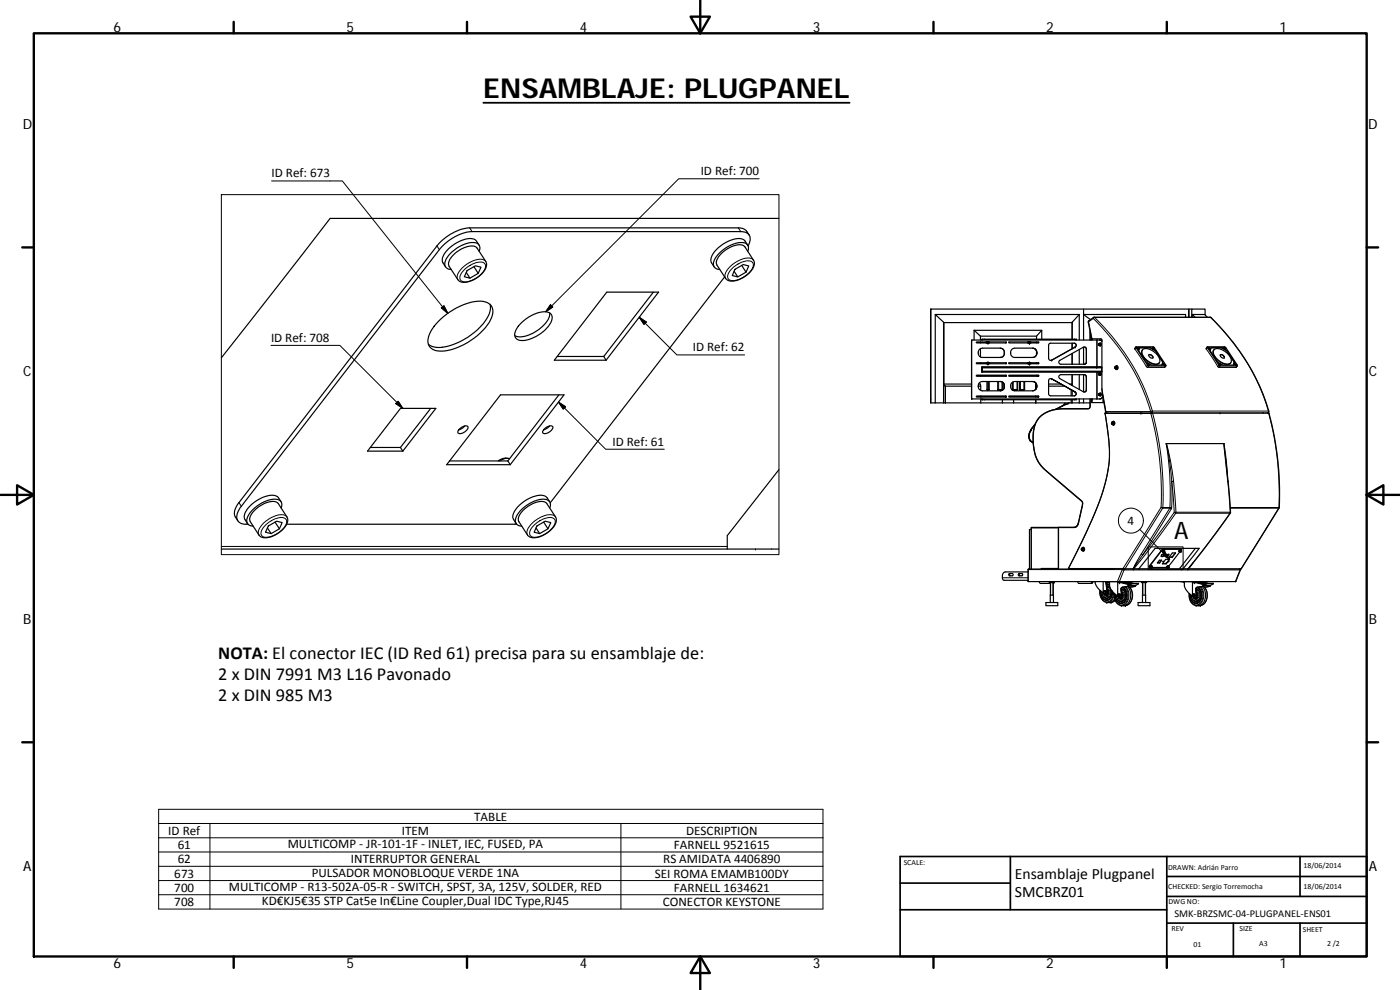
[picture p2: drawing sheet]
<svg xmlns="http://www.w3.org/2000/svg" width="420mm" height="297mm" viewBox="0 0 420 297" stroke-linecap="round" stroke-linejoin="round" font-family="sans-serif">
<defs><g id="words">
<text font-size="8.2" x="145" y="29.5">ENSAMBLAJE: PLUGPANEL</text>
<text font-size="7.2" x="352.4" y="161.7">A</text>
<g font-size="5.5">
<text x="65.5" y="197.7">NOTA: El conector IEC (ID Red 61) precisa para su ensamblaje de:</text>
<text x="65.5" y="204">2 x DIN 7991 M3 L16 Pavonado</text>
<text x="65.5" y="210.3">2 x DIN 985 M3</text>
</g>
<g font-size="4.7">
<text x="304.6" y="263.9">Ensamblaje Plugpanel</text>
<text x="304.6" y="269.3">SMCBRZ01</text>
</g>
<g font-size="4.2">
<text x="34" y="9.6">6</text>
<text x="104" y="9.6">5</text>
<text x="174" y="9.6">4</text>
<text x="244" y="9.6">3</text>
<text x="314" y="9.6">2</text>
<text x="384" y="9.6">1</text>
<text x="6.8" y="38.7">D</text>
<text x="410.6" y="38.7">D</text>
<text x="7" y="112.9">C</text>
<text x="410.8" y="112.9">C</text>
<text x="7" y="187.1">B</text>
<text x="410.8" y="187.1">B</text>
<text x="7" y="261.3">A</text>
<text x="410.8" y="261.3">A</text>
<text x="34" y="290.4">6</text>
<text x="104" y="290.4">5</text>
<text x="174" y="290.4">4</text>
<text x="244" y="290.4">3</text>
<text x="314" y="290.4">2</text>
<text x="384" y="290.4">1</text>
</g>
<g font-size="3.9">
<text x="81.5" y="53.2">ID Ref: 673</text>
<text x="210.3" y="52.6">ID Ref: 700</text>
<text x="81.3" y="102.6">ID Ref: 708</text>
<text x="208" y="105.4">ID Ref: 62</text>
<text x="183.8" y="133.8">ID Ref: 61</text>
<text x="338.4" y="157.4">4</text>
<text x="50.5" y="250.5">ID Ref</text>
<text x="120.6" y="250.5">ITEM</text>
<text x="142.3" y="246.2">TABLE</text>
<text x="205.9" y="250.5">DESCRIPTION</text>
<text x="53.3" y="254.7">61</text>
<text x="86.4" y="254.5">MULTICOMP ‐ JR‐101‐1F ‐ INLET, IEC, FUSED, PA</text>
<text x="202.2" y="254.7">FARNELL 9521615</text>
<text x="52.3" y="263.3">673</text>
<text x="53.3" y="259">62</text>
<text x="93.6" y="263.1">PULSADOR MONOBLOQUE VERDE 1NA</text>
<text x="105.3" y="259">INTERRUPTOR GENERAL</text>
<text x="196.5" y="263.3">SEI ROMA EMAMB100DY</text>
<text x="199" y="259">RS AMIDATA 4406890</text>
<text x="52.3" y="267.6">700</text>
<text x="68.7" y="267.3">MULTICOMP ‐ R13‐502A‐05‐R ‐ SWITCH, SPST, 3A, 125V, SOLDER, RED</text>
<text x="202.2" y="267.6">FARNELL 1634621</text>
<text x="52.3" y="271.8">708</text>
<text x="78.6" y="271.6">KD€KJ5€35 STP Cat5e In€Line Coupler,Dual IDC Type,RJ45</text>
<text x="198.9" y="271.8">CONECTOR KEYSTONE</text>
</g>
<text font-size="3.1" x="352.5" y="275.2">SMK‐BRZSMC‐04‐PLUGPANEL‐ENS01</text>
<g font-size="2.4">
<text x="271.2" y="259.7">SCALE:</text>
<text x="350.6" y="260.9">DRAWN: Adrián Parro</text>
<text x="391.2" y="260.6">18/06/2014</text>
<text x="350.6" y="266.8">CHECKED: Sergio Torremocha</text>
<text x="391.2" y="266.6">18/06/2014</text>
<text x="350.7" y="271.4">DWG NO:</text>
<text x="351.6" y="279.3">REV</text>
<text x="372" y="279.4">SIZE</text>
<text x="391" y="279.6">SHEET</text>
<text x="358.2" y="284.1">01</text>
<text x="377.9" y="283.8">A3</text>
<text x="398.3" y="283.8">2 /2</text>
</g>
</g></defs>
<g fill="none" stroke="#000" stroke-width=".36">
<path d="M136.2 76.3a7.5 7.5 0 0 1 6.4-2.3l.6 .5 2.6 3.9a3.3 3.3 0 0 1-1.3 3.9 7.1 7.1 0 0 1-6.4 2.2l-.6-.5-2.7-4.1a3.2 3.2 0 0 1 1.4-3.6zM143.8 73.6l-.8-1.2a3.8 3.8 0 0 0-4.5-.2 9.3 9.3 0 0 0-5.8 5.5l.1 .9 .9 1.5M143.8 75.4a1.86 1.86 0 0 0-.2-2.1 1.86 1.86 0 0 0-2.1-.5 10.2 10.2 0 0 0-8 6 1.68 1.68 0 0 0 1.9 2M216.6 75.9l.8-.6a6.2 6.2 0 0 1 5.8-1.6l2.9 4.4a2.68 2.68 0 0 1-.7 3.2 7.4 7.4 0 0 1-6.9 2.8l-.7-.6-2.7-4a3.2 3.2 0 0 1 1.5-3.6zM222.6 79.6l1.3 2.1M224.4 73.6l-.8-1.2a3.8 3.8 0 0 0-4.5-.2 9.3 9.3 0 0 0-5.8 5.5l.1 .9 .9 1.5M224.4 75.4a1.86 1.86 0 0 0-.2-2.1 1.86 1.86 0 0 0-2.1-.5 10 10 0 0 0-8 6 1.66 1.66 0 0 0 1.9 2M224.5 73.8a2.61 2.61 0 0 0-.5-4l-1.7-.3h-80.6a14.3 14.3 0 0 0-9.8 5.4l-59.5 77a3.6 3.6 0 0 0-.8 4.7l1.4 .6 1.5 .1M224.8 70.5l-.7-1.1a2.86 2.86 0 0 0-2.5-1h-80.6a14.7 14.7 0 0 0-9.9 5.4l-59.4 77a4.1 4.1 0 0 0-1.1 4.3l.8 1.2M233.8 65.5h-134.7l-32.7 41.9M131.8 96.2a18.4 18.4 0 0 1 13.1-5.8 3.2 3.2 0 0 1 2.6 5 19.4 19.4 0 0 1-15.3 9.9 3.2 3.2 0 0 1-3.2-1.2 3.2 3.2 0 0 1-.2-3.5 12.4 12.4 0 0 1 3-4.4zM139.9 81.8l1.1 1.7"/>
<path d="M140.2 81.2l2.5-1.4 1.6 .4-.8 1.8-2.5 1.5-1.6-.5zM142.2 80l1.3 2M147.1 91.3a6.8 6.8 0 0 1-2.1 5.9 19.5 19.5 0 0 1-13.9 7l-1.5-.3-1-.6M156.3 97a9.9 9.9 0 0 1 8.2-3.3 1.91 1.91 0 0 1 .8 3.1 11.1 11.1 0 0 1-9.1 5.4 1.89 1.89 0 0 1-1.4-3.1zM165 93.9a7.4 7.4 0 0 1-4.5 5.7 6.7 6.7 0 0 1-6 1.1M182.1 87.7h15.5l-15.7 20.4h-15.5zM196.1 87.7l-14.9 19.3M217.5 83.1l-52.4 67.8M220.3 81.4l1.1 1.7M220.6 80.8l2.5-1.4 1.6 .4-.8 1.9-2.5 1.4-1.6-.4zM279.4 92.7l-.1 28.2 .1-28.2h45.8v9.3M280.7 94.4v26.5"/>
<path d="M283.2 96.7v24.2M283.3 96.8v18.4M292.3 99.1v2.9M292.3 99.1l1.9 1.8M292.3 99.1h20.3M321.7 96.8v5M321.8 96.7v5.1M323.9 94.4h-43.2l2.6 2.4 38.5-.1M323.9 94.4l-2.1 2.3M323.9 94.4v7.6M325.2 92.7h31.5v2.5M327.1 99.4v2.6"/>
<path d="M327.2 99.6v2.4M355.8 95.2v-.8h-30.6l2.1 1.5M357.7 92.7h-.9v2.5M357.8 94.4v.8M358.6 95.2l-.8-.8h3.8l.7 .8M361.7 94.5v-1.8h-4v2.5M150.2 118.5h19.1l-16.2 20.9h-19zM167.2 107h14M167.7 118.5l-15.3 19.8M181.2 107l.7 1.1M283.3 115.2l.4 .7M283.3 115.2h8.3"/>
<path d="M283.7 115.9v5M291.6 102.2v17.4M291.6 119.6l.1 .1M291.6 115.9h-7.9v5M291.7 102l-.1 .2M291.7 119.7h3M291.7 102h3M293 118.9l8.9-.1 .1 .2-8.8 .1zM293 112.6h8.9l.1 .2-8.8 .1zM293.6 115.9h.7v1.2M293.7 115.2h.5l.1 .7M294.2 100.9v1.1"/>
<path d="M294.2 102.6v.3M294.2 104.6v2.5M294.2 108.8v.3M294.2 112.6v.3M294.2 100.9h16.9l1.5-1.8v2.7M294.3 118.8v.3M294.3 119.7v1.2M294.7 110.4h.1M294.7 111.4h.1M294.7 119.7l28.3 .3h-28.3zM294.7 101.8l28.3 .1-28.3 .1zM294.7 110.4v1.1"/>
<path d="M294.7 111.4v.1M294.7 110v.4M294.7 110v1.7M294.7 110h34.3v.2M294.7 110.3h.1M294.7 111.5v.2M294.7 110.3v1.1M294.8 110.2h35.8l.1 1.2-36 .1M294.8 111.4v.1M294.8 110.3v.1M294.8 110.4v1M296 102.6v.3z"/>
<path d="M296 108.8v.3zM296.2 114.5v2.5l.2 .1 .5-.2v-2.4M296.2 102.6v.3M296.2 108.8v.3M296.3 108.8l-3.3 .2 3.3 .1M296.3 102.6l-3.3 .1 3.3 .2M296.5 108.9l.1 .2zM296.5 102.6l.1 .2zM296.5 103h.1M296.5 109.2h.1M296.5 108.8h.1M296.5 102.5h.1"/>
<path d="M296.5 108.8l-.2 .2 .2 .2M296.5 102.5l-.2 .2 .2 .3M296.5 108.8l-.2 .1 .2 .3M296.5 102.5a.28 .28 0 0 0-.2 .4 .28 .28 0 0 0 .4 0 .28 .28 0 0 0-.1-.4 .28 .28 0 0 0-.4 .2 .28 .28 0 0 0 .3 .3M296.5 108.7a.28 .28 0 0 0-.2 .4 .28 .28 0 0 0 .4 .1 .28 .28 0 0 0-.1-.5 .28 .28 0 0 0-.4 .2 .28 .28 0 0 0 .3 .4M296.5 108.8a.23 .23 0 0 1 .2 .2 .23 .23 0 0 1-.2 .2M296.5 102.5a.23 .23 0 0 1 .2 .2 .23 .23 0 0 1-.2 .3M296.6 108.9v.1M296.6 102.6v.1M296.6 109h.1M296.6 102.7h.1M296.6 109v.1"/>
<path d="M296.6 102.7v.1M296.7 102.6l5.3 .1-5.3 .2zM296.7 102.7a.24 .24 0 0 0-.3-.2 .24 .24 0 0 0 0 .4 .24 .24 0 0 0 .3-.1M296.7 108.9a.24 .24 0 0 0-.3-.1 .24 .24 0 0 0 0 .4 .24 .24 0 0 0 .3-.1M296.7 108.8h5.2M297 102.6v.3M297 108.8v.3M299.4 114.5v2.4l.3 .2 1.2-.1v-2.3M300.2 104.5a1.4 1.4 0 0 1 1.2 1.4 1.4 1.4 0 0 1-1.2 1.4M300.2 114.5a1.4 1.4 0 0 1 1.2 1.4 1.4 1.4 0 0 1-1.2 1.4M300.2 104.5a1.4 1.4 0 0 1 1.3 1.4 1.4 1.4 0 0 1-1.3 1.4M300.2 114.5a1.4 1.4 0 0 1 1.3 1.4 1.4 1.4 0 0 1-1.3 1.4"/>
<path d="M300.2 104.5h-5.4a1.4 1.4 0 0 0-1.2 1.4 1.4 1.4 0 0 0 1.2 1.4h5.4M300.2 114.5h-5.4a1.4 1.4 0 0 0-1.2 1.4 1.4 1.4 0 0 0 1.2 1.4h5.4M300.8 120v.9M301.3 115.3v1.2M301.9 102.6l.1 .1-.1 .2M301.9 108.8l.1 .2-.1 .1M301.9 112.6l.1 .2-.1 .1M301.9 118.8l.1 .2-.1 .1M301.9 108.8l.1 .3h-5.3v-.3M302.7 112.6h8.9l.2 .2-8.9 .1zM302.7 118.9l8.9-.1 .2 .2-8.9 .1zM304.2 120v.9"/>
<path d="M305.4 114.5v2.4l-.2 .2-1.4-.1v-2.3M306 114.5v2.4l.2 .2 1.3-.1v-2.5M308.5 102.6v.3zM308.5 108.8v.3zM308.7 102.6v.3M308.7 108.8v.3M308.7 102.6l-6 .1 6 .2M308.7 108.8l-6 .2 6 .1M308.9 108.9l.1 .2zM308.9 102.6l.1 .2zM308.9 102.5h.1M308.9 108.7h.1"/>
<path d="M308.9 102.5l-.2 .2 .2 .3M308.9 108.7l-.2 .2 .2 .4M309 102.5l-.3 .2 .3 .3M309 108.8a.23 .23 0 0 1 .2 .2 .23 .23 0 0 1-.2 .2M309 102.5a.23 .23 0 0 1 .2 .2 .23 .23 0 0 1-.2 .3M309 108.8l-.3 .1 .3 .3M309 108.8l-.3 .2 .3 .2M309 108.9l.1 .1M309 102.6l.1 .1M309.1 109h.1M309.1 102.7h.1M309.1 109l-.1 .1"/>
<path d="M309.1 102.7l-.1 .1M309.2 102.6l2.6 .1-2.6 .2zM309.2 108.8l2.6 .2-2.6 .1zM309.2 102.7a.25 .25 0 0 0-.4-.2 .25 .25 0 0 0 0 .4 .25 .25 0 0 0 .4-.1M309.2 108.9a.25 .25 0 0 0-.4-.1 .25 .25 0 0 0 0 .4 .25 .25 0 0 0 .4-.1M309.4 102.6v.3M309.4 108.8v.3M309.9 114.5a1.2 1.2 0 0 1 1.2 1.2 1.27 1.27 0 0 0-1.2-1.2zM309.9 104.5a1.2 1.2 0 0 1 1.2 1.2 1.27 1.27 0 0 0-1.2-1.2zM309.9 104.5h-5.4a1.41 1.41 0 0 0-1.2 1.4 1.41 1.41 0 0 0 1.2 1.4h5.4a1.16 1.16 0 0 0 1.2-1.3M309.9 114.5h-5.4a1.41 1.41 0 0 0-1.2 1.4 1.41 1.41 0 0 0 1.2 1.4h5.4a1.23 1.23 0 0 0 1.2-1.3M310.8 115.2v.7h.3"/>
<path d="M310.8 115.2v1.7M310.8 118.8v.3M310.8 120v.9M310.8 115.2h.3M310.9 115.9v.9M310.9 118.8v.3M310.9 120v.9M311.1 100.9v.9M311.1 102.6v.3M311.1 105.3v1.1M311.1 108.8v.3M311.1 112.6v.3"/>
<path d="M311.1 105.7v.3v-.3M311.1 116v-.3v.3M311.6 108.8v.3M311.6 118.8v.3M311.6 112.6v.3M311.6 102.6v.3M314.7 115.9h4.9M314.7 115.2h3.7M315.3 113.6l.3 .1h-.7l-.2 .5v3.9l.2 .5 .4 .2h7.1a.62 .62 0 0 0 .6-.5 .62 .62 0 0 0-.3-.7M315.6 108.1h-.3M317.9 112.6l.5-.2 7.3 .1 .3 .6-.1 4.2-.2 .3-.6-.1-7-3.9-.4-.6zM317.9 108.2l7.2-4h.6l.2 .2 .1 4.3-.3 .5-7.3 .1a.62 .62 0 0 1-.6-.4 .62 .62 0 0 1 .1-.7z"/>
<path d="M321 115.2h.7M321.5 116.9v1.9M321.5 120v.9M321.7 103v1.6M321.7 106.1v3.2M321.7 112.4v2.8M321.7 115.2l-.1 .4M321.8 103v1.6M321.8 106v3.3M321.8 112.4v3.3M321.8 117.1v1.7M321.8 120v.9"/>
<path d="M322.4 103a.62 .62 0 0 1 .6 .4 .62 .62 0 0 1-.3 .7M322.7 117.6a.61 .61 0 0 1 .3 .7 .61 .61 0 0 1-.6 .5M322.7 104.1a.61 .61 0 0 0 .3-.7 .61 .61 0 0 0-.6-.4h-7.4l-.3 .6v3.9l.4 .6h.5M322.7 104.1l-7.1 4M322.7 117.6l-7.1-3.9 7.1 3.9M322.9 101.9l7.4 .1 .4 .3M323.9 104.9v4.4M323.9 112.4v4.5M323.9 119.7v1.2M325.2 104.2v5.1M325.2 112.4v5.2M325.2 119.7v1.2h-1.3"/>
<path d="M325.4 104.1l.5 .3 .1 .4M326 117l-.2 .5-.4 .1M327.1 119.7v2.4l-.4 .5h-8.2l-3.1 .6a7.1 7.1 0 0 0-5.4 7.5 12.2 12.2 0 0 0 3.3 10l11.5 9.9v1l-1.2 5.3M327.2 119.7v1.6a1.07 1.07 0 0 1-.2 1.2 1.07 1.07 0 0 1-1.3 .2h-4.7a12.2 12.2 0 0 0-9 2.5 10.8 10.8 0 0 0-1.7 9.2 12 12 0 0 0 5.4 8.3l7.6 6.5a2.41 2.41 0 0 1 1.5 2.8l-.8 3.3a3.4 3.4 0 0 1-1.2 2.9l-5.1 .1M327.6 101.5v.5M327.6 119.7l.1 1.1h3.6M327.6 119.7l.2 1.1-.1-.8M327.6 101.7v.3M327.7 101.7v.3M327.7 101.7h2.7l.3 .2v15.3l1.1 6.3 .4 .4h-.4a70.1 70.1 0 0 1 1 15.2 61.7 61.7 0 0 1-6.3 19.5l-5.8 11.9 .1 .2M327.7 101.7l-1.1-5.2 1.8-1.3h34.8a62.2 62.2 0 0 1 17.6 28.4l-.4 .3h.3a84.1 84.1 0 0 1 3.2 28.5l-11.5 18.3M327.8 119.7v.3h-.2"/>
<path d="M329 111.5v.2h-34.3M329.1 111.5l1.1 .2M329.7 118.4h.2M329.7 103.4h.2M329.7 112.2h.2M329.8 118.2l.1 .3zM329.8 103.2l.1 .3zM329.8 112.1l.1 .3zM329.9 118.4v.1M329.9 103.4v.1M329.9 112.2v.2M329.9 118.2v.2"/>
<path d="M329.9 103.2v.2M329.9 112.1v.1M330 103a.32 .32 0 0 1 .4 .4 .32 .32 0 0 1-.4 .3M330 118a.32 .32 0 0 1 .4 .4 .32 .32 0 0 1-.4 .3M330 111.9a.32 .32 0 0 1 .4 .3 .32 .32 0 0 1-.4 .3M330 111.5l.2 .2M330 102l.7 .4M330.2 103a.38 .38 0 0 1 .2 .4 .38 .38 0 0 1-.3 .3 .38 .38 0 0 0 .3-.3 .38 .38 0 0 0-.3-.4l.2 .6-.4 .1a.33 .33 0 0 1-.3-.3 .33 .33 0 0 1 .3-.4h.4a.38 .38 0 0 1 .2 .4 .38 .38 0 0 1-.3 .3M330.2 118a.38 .38 0 0 1 .2 .4 .38 .38 0 0 1-.3 .3 .38 .38 0 0 0 .3-.3 .38 .38 0 0 0-.3-.4l.2 .6-.4 .1a.32 .32 0 0 1-.3-.3 .32 .32 0 0 1 .3-.4h.4a.4 .4 0 0 1 .2 .4 .4 .4 0 0 1-.3 .3M330.2 111.9a.37 .37 0 0 1 .2 .4 .37 .37 0 0 1-.3 .3 .36 .36 0 0 0 .3-.4 .36 .36 0 0 0-.3-.3 .38 .38 0 0 1 .4 .3 .38 .38 0 0 1-.3 .4M330.2 111.5v.2M330.2 110v.2"/>
<path d="M330.2 110h-.9l-.1 .2M330.2 110l-.2 .2M330.4 110.2h.3zM330.7 111.5h-.3l.3 .1M330.9 118.6l-.2 .7-.7 .4M331 118.9l-.3 .6-.6 .2-7.2 .1M331 119.2v1.6M331.2 120v.8M334.6 110.3h.1M334.7 110.2l.1 .3zM334.7 110a.43 .43 0 0 1 .6 0 .43 .43 0 0 1 0 .6 .43 .43 0 0 1-.6 0M334.7 110.3l.1 .2"/>
<path d="M334.8 110h.2a.33 .33 0 0 1 .2 .3 .33 .33 0 0 1-.2 .3h-.2M334.8 110a.33 .33 0 0 0-.3 .3 .33 .33 0 0 0 .3 .3M334.8 110.2l-.1 .1M334.9 110a.32 .32 0 0 1 .4 .3 .32 .32 0 0 1-.4 .3M335 109.9a.37 .37 0 0 1 .3 .4 .37 .37 0 0 1-.3 .4M335.1 109.7a.58 .58 0 0 1 .4 .6 .58 .58 0 0 1-.4 .6M340.9 104.1l-.3 .6M340.9 104.1l5.5 .1 3.5 5.5h-5.4zM341.2 104.3v.1M341.2 104.3l.6 .4h-.4zM341.4 104.5l.1 .1M341.5 104.4l.1 .1"/>
<path d="M341.5 104.4l-.1 .1M341.6 104.5l-.1 .1M341.7 104.7l-.1 .1M342 104.4h3.2M342.9 105a2.51 2.51 0 0 0 1.2 3.2 2.9 2.9 0 0 0 3.8 .7M343 104.8a4 4 0 0 1 4.7 2.1 1.3 1.3 0 0 1 .4 1.4 1.3 1.3 0 0 1-1 1 4.8 4.8 0 0 1-4.4-3.9zM344.4 109.3h.1M344.5 109.1v.3l.4 .2-.4-.1-.1-.4M344.6 109.3v.1M344.6 109.2l.1 .1M344.6 109.2v.1M344.7 109.3l-.1 .1"/>
<path d="M344.7 109.5h.1M344.8 106.5a.81 .81 0 0 1 .8 .1 .81 .81 0 0 1 .3 .9 1.05 1.05 0 0 1-1.1-1zM344.8 106.5l.1-.1a1.02 1.02 0 0 1 1.1 1M345.2 104.4l1.6 .9M345.3 104.3l-.1 .1M345.3 104.3l1.5 1M345.3 104.3h-3.2l-.4 1 2.2 3.3 1.6 .9h3.2l.3-.9M345.9 104.4v.1M345.9 104.3l.1 .3 .4 .1M345.9 104.3l.1 .3h.4M346.2 104.5h-.1M346.2 104.8h.1"/>
<path d="M346.4 104.7h.1M346.8 105.3l2.2 3.4M346.8 105.3l2.2 3.3M349 108.6l-.3 .9M349 109.3h.1M349.1 109.1v.3l.4 .2-.5-.5M349.2 109.2l.1 .1M349.2 109.2v.1M349.2 109.2v.2M349.3 109.3l-.1 .1M349.3 109.3v.1M349.4 109.5h.1"/>
<path d="M349.9 109.7l-.3 .5h-5.3l-.3-.2M362.3 104.1l-.3 .6M362.3 104.1h5.4l3.6 5.7-5.3-.1zM362.7 104.4v.1M362.7 104.3l.1 .3 .4 .1M362.8 104.3v.3h.4M362.9 104.5h.1M362.9 104.4h.1M362.9 104.4l.1 .1M363 104.5h-.1M363 104.8h.1M363.5 104.4h3.1"/>
<path d="M364.3 105a2.51 2.51 0 0 0 1.3 3.2 2.9 2.9 0 0 0 3.8 .7M364.4 104.8a4.1 4.1 0 0 1 4.7 2.1 1.3 1.3 0 0 1 .5 1.4 1.3 1.3 0 0 1-1.1 1 4.9 4.9 0 0 1-4.4-3.9zM365.8 109.3h.1M365.9 109.1a.29 .29 0 0 0 .1 .4 .29 .29 0 0 0 .4 0h-.4l-.2-.4M366 109.2l.1 .1M366 109.2v.1M366 109.2l.1 .2M366.1 109.3v.1M366.2 109.5h.1M366.2 106.5a.81 .81 0 0 1 .9 .1 .81 .81 0 0 1 .2 .9 1.01 1.01 0 0 1-1.1-1zM366.2 106.5l.1-.1a.96 .96 0 0 1 1.1 1M366.6 104.4l1.6 .9"/>
<path d="M366.7 104.3l-.1 .1M366.7 104.3l1.6 1M366.7 104.3h-3.2l-.3 1 2.2 3.3 1.6 .9h3.2l.2-.9M367.3 104.4v.1M367.3 104.3l.2 .3 .3 .1M367.4 104.3l.1 .3h.3M367.5 104.5h.1M367.5 104.4h.1M367.5 104.4l.1 .1M367.6 104.5h-.1M367.6 104.5h.1M367.6 104.8h.1"/>
<path d="M368.3 105.3l2.1 3.4M368.3 105.3l2.1 3.3M370.4 108.6l-.3 .9M370.4 109.3h.1M370.5 109.1l.1 .4 .3 .1-.4-.5M370.7 109.2l.1 .1M370.7 109.2l-.1 .1M370.7 109.2v.2M370.8 109.3l-.1 .1M370.8 109.5h.1M371.3 109.7l-.3 .5h-5.3l-.2-.2M111.1 134.3h9.1"/>
<path d="M120.2 134.3l.7 1.1M120.2 122.5h10.6l-9.9 12.9h-10.6zM129.3 122.5l-9.1 11.8M134.9 138.3h17.5M137.9 128.7l.2-.2a1.63 1.63 0 0 1 2.4-.4 2.42 2.42 0 0 1-3.1 1.8v-.6zM139.5 127.8l-.6 .6-1.2 .6M152.4 137.5a3.5 3.5 0 0 0-2.9 .8M152.4 138.3l.7 1.1M152.9 137.6a3.3 3.3 0 0 0-3 .7M163.3 128.7a1.78 1.78 0 0 1 2.6-.6 2.41 2.41 0 0 1-3 1.8v-.6zM164.9 127.8l-.5 .6-1.3 .6M300.8 120.9h3.4"/>
<path d="M300.8 120.9h-21.4M304.2 120.9h19.7M308.8 131v.3M308.9 130.4l-.1 .3M308.9 131.5l.1 .3M309 129.9l-.1 .3M309.2 129.5l-.1 .2M309.3 132.3l.2 .2M309.4 129.1l-.3 .4a2.34 2.34 0 0 0 1 3.3l-.2-.1M309.6 128.7l-.3 .6M309.7 132.6l.1 .1M309.9 128.3l-.2 .2"/>
<path d="M310.5 127.5l-.3 .3M310.6 127.4l-1.1 1.4M310.7 127.3l-.3 .3a3.8 3.8 0 0 0-1.4 4.3l1.1 .9M318.9 121.8l-.7 .4M319.7 120.9l-.8 .9M320.5 121l-3.6 1.8 .5-.2M320.9 120.9l-4.1 1.9M320.9 120.9l-1.1 .5M325.2 120.9h1.9M333.6 127h.1M333.7 126.7l.4-.1a.34 .34 0 0 1 .3 .4 .34 .34 0 0 1-.4 .3l-.4-.1zM333.7 126.9l.1 .2z"/>
<path d="M333.7 126.7a.44 .44 0 0 1 .7 0 .44 .44 0 0 1 0 .6 .44 .44 0 0 1-.7 0M333.7 127l.1 .1M333.8 126.9l-.1 .1M333.9 126.7a.33 .33 0 0 1 .4 .3 .33 .33 0 0 1-.4 .3M334 126.7l.2 .2-.2 .4M334.1 126.4a.57 .57 0 0 1 .5 .6 .57 .57 0 0 1-.5 .6M367.3 133.1h-17.3M367.9 137.8l1.4 16M378.9 123.9h.3M76.6 153l.8-.7a6.1 6.1 0 0 1 5.8-1.6l2.9 4.4a3.2 3.2 0 0 1-1.3 3.8 7 7 0 0 1-6.3 2.3l-.8-.7-2.6-4a3.2 3.2 0 0 1 1.5-3.5zM80.3 158.4l1.1 1.7M80.5 157.8l2.5-1.4 1.7 .4-.8 1.9-2.5 1.4-1.7-.4z"/>
<path d="M82.5 156.7l1.4 2M84.4 150.6a2.93 2.93 0 0 0-1.5-1.8 8.6 8.6 0 0 0-7.7 2.9 3.8 3.8 0 0 0-1.7 4.2l.8 1.2M84.4 152.4a1.85 1.85 0 0 0-.2-2.1 1.85 1.85 0 0 0-2.1-.5 10.1 10.1 0 0 0-8 6 1.72 1.72 0 0 0 1.9 2.1M86 157.3h69.1M157.2 153l.8-.7a6 6 0 0 1 5.7-1.6l3 4.4a3.2 3.2 0 0 1-1.3 3.8 6.9 6.9 0 0 1-6.3 2.3l-.7-.5-2.7-4.2a3.2 3.2 0 0 1 1.5-3.5zM160.9 158.4l1.1 1.7M161.1 157.8l2.5-1.4 1.7 .4-.8 1.9-2.5 1.4-1.7-.4zM163.2 156.7l1.3 2M165 150.6l-.8-1.2a3.4 3.4 0 0 0-4-.4 8.9 8.9 0 0 0-6.3 6.1l1 2M165 152.4a1.86 1.86 0 0 0-.2-2.1 1.86 1.86 0 0 0-2.1-.5 10.1 10.1 0 0 0-8 6 1.72 1.72 0 0 0 1.9 2.1M233.8 140.9l-15.5 19.8v4M309.5 158.9h-.5v11.8"/>
<path d="M317.7 158.2v12.5M322.4 158.2l-12.9 .1v12.4M323.6 156.9a1.48 1.48 0 0 1-1.2 1.3M323.6 156.9a1.44 1.44 0 0 1-1.2 1.3M369.2 153.7l.1 .1M369.3 153.8l-.2 .2M369.3 153.8h.1M369.3 153.8l-7.5 10.3-4.7 6M66.4 164.7h167.4M302.9 172.1h.9a.35 .35 0 0 1 .3 .3 .35 .35 0 0 1-.3 .4l-.9-.1zM303.2 172.1a.36 .36 0 0 0-.2 .3 .36 .36 0 0 0 .2 .4M305.7 172.2l1-.1a.35 .35 0 0 1 .2 .3 .35 .35 0 0 1-.2 .4l-1-.1z"/>
<path d="M306.1 172.1a.36 .36 0 0 0-.2 .3 .36 .36 0 0 0 .2 .4M308.5 171.6h-6.8a1.48 1.48 0 0 0-.4 2.5h7.2M311.9 174.5l.4 .5h2.9M314.9 174.5v.3h.6M315.2 174.8v3.8M315.5 174.5v.3M315.5 174.8h.9M316.1 174.8v3.8M316.2 174.8l-.1 .1M316.2 174.5v.3M316.4 174.8l-.3 .2M316.4 174.5v.3"/>
<path d="M316.5 174.5l-.1 .3M317.7 170.6h-5.2v.1M323.4 174.5l.4 .5h3.5M324.6 164.9h.1M324.6 164.7l.2 .2zM324.7 164.5a.43 .43 0 0 1 .6 0 .43 .43 0 0 1 0 .6 .43 .43 0 0 1-.6 0M324.7 164.9h.1M324.7 164.5l-.2 .2 .2 .4M324.7 164.7v.2M324.7 164.5h.3a.33 .33 0 0 1 .2 .3 .33 .33 0 0 1-.2 .3M324.7 165.1h.3M324.8 164.7h-.2"/>
<path d="M324.8 164.5a.32 .32 0 0 1 .4 .3 .32 .32 0 0 1-.4 .3M325 164.4a.37 .37 0 0 1 .3 .4 .37 .37 0 0 1-.3 .4M325 164.2a.58 .58 0 0 1 .5 .6 .58 .58 0 0 1-.5 .6M327.8 174.5l-.5 .5 .6-.1 .1-.4M328.7 174.5l.5 1.5 1.9 1.9M330.1 177.1a2.69 2.69 0 0 0 .8 2.9 2.69 2.69 0 0 0 3 .4l.6-.8M330.4 177.4a2 2 0 0 0 2.2 2.6 2.58 2.58 0 0 0 1.2-2.6M331.1 174.5v3.4M331.3 177.2h.5l.2 .5-.2 .4h-.5l-.2-.4zM331.6 177.2l.1 .3M331.7 177.9l-.1 .2M331.7 177.5l.1 .2"/>
<path d="M331.7 177.5v.4M331.7 177.5a.31 .31 0 0 0-.5-.1 .31 .31 0 0 0 0 .5 .31 .31 0 0 0 .5 0M331.8 174.5l.5 3.2a.56 .56 0 0 1-.3 .6 .56 .56 0 0 1-.7-.1l-.2-.3M331.8 177.7l-.1 .2M331.8 177.7h.2M331.9 174.5l.5 3.4-.2 .4-.3 .1M331.9 174.5h.1M331.9 174.5h.8M332 175.2l1 .4-1-.3M332.1 178.7h.3M332.1 175.8a2 2 0 0 1 1.3 1.9 2 2 0 0 1-1.3 1.8M332.2 176.7h.2"/>
<path d="M332.3 176.7a1.03 1.03 0 0 1 .5 1.1 1.03 1.03 0 0 1-.9 .8l-.2-.1M332.3 177a.95 .95 0 0 1-.5 1.6M332.3 177.1a.78 .78 0 0 1 .1 1 .78 .78 0 0 1-.9 .3l-.2-.2M332.7 174.5h.2M332.7 174.5l-.8 .1M332.7 174.5h.1M333 174.5v1.1l.3 1.1 .9 1.1 1.2 1M333.9 177.5a1.94 1.94 0 0 1-.5 1.9 1.94 1.94 0 0 1-2 .5l-.6-.6M334.3 170.7h-25.6l-.2 .2v3.6h26.9M335.4 174.5h35.5M335.4 174.5h.8M335.4 178.8l.1 .1"/>
<path d="M335.4 178.8h.1M335.4 174.8h.5M335.6 179h.3M335.6 178.4l.3 .2-.3 .3M335.9 178.2l.1 .4M335.9 179h.3M336 174.7v.1l2.8 .6M336 178.6l-.1 .4M336 178.6h.3M336.2 178.2l-.7 .1 .1 .7M336.4 174.7h-1v3.8M336.4 179.6h.4"/>
<path d="M336.5 176.7a2.03 2.03 0 0 1 1.2 1.9 2.03 2.03 0 0 1-1.2 1.9M336.6 177.6a1.03 1.03 0 0 1 .5 1.1 1.03 1.03 0 0 1-.9 .9l-.1-.1M336.6 177.6h.2M336.6 177.9a.96 .96 0 0 1-.4 1.6M336.6 178a.81 .81 0 0 1 .2 1 .81 .81 0 0 1-.9 .4l-.2-.2M336.8 176.2a2.7 2.7 0 0 1 0 4.8 2.09 2.09 0 0 1-2.1-2.7M336.9 176.2a2.73 2.73 0 0 1-.3 4.9l-.8-.2-.7-.7M337.2 174.6h1.9l.5 .3M337.2 174.6l.5 .3M337.2 174.7h-.8l2.4 .6M337.7 174.5v.1M337.7 174.9l1.7 .3-.2-.1"/>
<path d="M338.3 176a3.7 3.7 0 0 1-.7 5.7 2.78 2.78 0 0 1-3.2-3.6M338.5 175.8h.1M338.6 175.8a3.5 3.5 0 0 1-.6 5.9h-.7M338.8 175.4h.3M338.8 175.3l-.4 .6-1.6 .3-.3 .3 .1 2.1a.55 .55 0 0 1-.3 .7 .55 .55 0 0 1-.7-.3M338.8 175.3h.5M338.8 175.6h.1M338.8 175.3v.1M338.9 175.3l-.4 .6-1.9 .4-.1 .5 .2 2-.2 .4-.3 .1M339.1 174.9h.5M339.1 174.9v.2M339.1 174.9l.5 .1"/>
<path d="M339.1 175.1h.1M339.3 174.5v.1M339.6 174.5l-.1 .2M339.6 174.9l.5 .1M339.7 175l-.9 .6M339.7 175v.2M339.7 175l2 .2M339.7 175.2l-1 .5h2M339.7 175.2h2M340.6 175.8l-1.6 .4M340.6 175.8h.1M340.7 175.7l-.1 .1"/>
<path d="M340.7 175.8l-1.6 .4M340.8 175.7l-.1 .1M341.7 175.2l-1 .5M341.7 170.7l5-6.2h13.2l-5 6.2M342.6 174.5v.3h.5M342.9 178.6h.9v2.2M342.9 174.8v6M343.1 174.5v.3M343.8 174.8v3.8M343.9 174.5v.3M344.1 174.5v.3h-1M345.1 170.3h.1"/>
<path d="M345.2 170l.4-.2 .2 .5-.4 .2zM345.5 170.3v.2M345.5 170.3l.2-.1-.2 .3zM345.6 170.2l.1 .1M345.7 169.8h-.4l-.2 .4M345.7 170a.31 .31 0 0 0-.4-.1 .31 .31 0 0 0-.1 .4M345.8 170.3h4.3M347.4 168.8h.5M347.9 168.8l.1 .1M347.9 168.1h.7l-.6 .8h-.7zM348.5 168.1l-.6 .7M348.6 166.5l.1-.1a.49 .49 0 0 1 .5-.4 .49 .49 0 0 1 .5 .4l-.2 .3a.48 .48 0 0 1-.5 .4 .48 .48 0 0 1-.5-.4z"/>
<path d="M348.9 169.1h1.1M348.9 165.3l.4-.3 .3 .5-.5 .2zM349.1 168.5l.1-.1zM349.2 168.4l-.2 .1M349.2 165.5l.1 .2M349.2 165.5l.3-.1-.2 .3zM349.3 165.4l.1 .2M349.4 165l-.3-.1-.3 .5M349.5 165.1a.32 .32 0 0 0-.5 0 .32 .32 0 0 0-.1 .4M349.7 166.1l-.5 .7-.7 .1M349.8 167.8h1.2l-1 1.4h-1.2zM349.8 169.1l.2-.1-.2 .1"/>
<path d="M350 169.1v.1M350.2 166.5l.4-.2 .2 .2a.35 .35 0 0 1-.3 .3 .35 .35 0 0 1-.4-.2zM350.5 170.3l.3-.1-.2 .3zM350.5 170.3l.1 .2M350.6 168.5l.2-.1zM350.6 170.2l.1 .1M350.7 169.9l.2 .3-.2 .3h-.3l-.2-.3M350.7 169.9l-.4 .1-.1 .2M350.8 169.8h-.5l-.2 .4M350.8 170a.32 .32 0 0 0-.5-.1 .32 .32 0 0 0-.1 .4M350.8 168.4l-.2 .1M350.8 166.3l-.4 .4h-.3"/>
<path d="M350.9 167.8l-.9 1.3M351.8 167.1v.1M351.8 165.9h1l-1 1.3h-1zM352.7 165.9l-.9 1.2M353.9 165.4l-.1-.2 .3-.3 .4 .1-.1-.2-5.5 .1-3.9 5-.1 .3 .2 .1M353.9 165.3l.4-.3 .3 .4-.5 .3zM354 165.6l-3.2 4.3M354.2 165.5l.3-.1zM354.2 165.5l.1 .1M354.4 165.4v.1M354.4 174.5h.8M354.5 165.1a.33 .33 0 0 0-.4 0 .33 .33 0 0 0-.2 .4"/>
<path d="M354.5 164.8h-5.5l-4.1 5.1v.3M355.4 174.5l.1 1.4 .3 .8 .9 1.1 1.2 1M357.8 174.5h.8M357.9 178.8l.1 .1M357.9 178.8h.1M357.9 174.8h.5M358 179h.3M358.1 178.9h.1M358.1 178.4h.1M358.1 178.4l.2 .2-.2 .3M358.3 178.2l.2 .4M358.3 179h.3"/>
<path d="M358.4 174.7v.1l2.8 .6M358.5 178.6l-.2 .4M358.5 178.6h.3M358.6 178.2h-.6l-.2 .4 .2 .4M358.7 164.5l-4.6 6v.2M358.9 174.7h-1v3.8M358.9 179.6h.3M358.9 176.7a2.02 2.02 0 0 1 1.3 1.9 2.02 2.02 0 0 1-1.3 1.9M359 177.6a1.03 1.03 0 0 1 .6 1.1 1.03 1.03 0 0 1-.9 .9l-.2-.1M359 177.6h.2M359.1 177.9a.96 .96 0 0 1-.5 1.6M359.1 178a.82 .82 0 0 1 .1 1 .82 .82 0 0 1-.9 .4l-.1-.2"/>
<path d="M359.2 176.2a2.72 2.72 0 0 1 0 4.8 2.09 2.09 0 0 1-2-2.7M359.4 176.2a2.75 2.75 0 0 1-.3 4.9l-.8-.2-.7-.7M359.6 174.6l2.3 .1M359.6 174.7h-.7l2.3 .6M359.6 174.6l.4 .1M359.6 174.6l.5 .3M360 174.7h.1M360 174.7l.1 .2M360.1 174.5h.1M360.1 174.9l1.8 .3-.3-.1M360.1 174.5v.1M360.8 176a3.7 3.7 0 0 1-.7 5.7 2.78 2.78 0 0 1-3.2-3.6"/>
<path d="M360.9 175.8h.1M361 175.8a3.6 3.6 0 0 1-.4 5.8l-.9 .1M361.2 175.3l-.4 .6-1.6 .3-.3 .3 .1 2.1a.54 .54 0 0 1-.3 .7 .54 .54 0 0 1-.7-.3M361.2 175.3h.5M361.2 175.4h.3M361.2 175.3v.1M361.3 175.3l-.3 .6-1.9 .4-.2 .7 .2 2-.5 .3M361.5 174.9l.5 .1M361.5 174.9l.1 .2M361.5 174.9h.6M361.6 175.1h.1M361.9 174.7h.1"/>
<path d="M361.9 174.7l.2 .2M362.1 174.9l.4 .1M362.1 175l-.9 .6M362.1 175l.1 .2M362.1 175l2 .2M362.2 175.2l-1.1 .5h2M362.2 175.2h1.9M363.1 175.8h.1M363.1 175.8l-1.6 .4M363.1 175.7v.1M363.2 175.8l-1.7 .4M363.3 175.7l-.1 .1"/>
<path d="M364.1 175.2l-1 .5M370.8 174.5h.1M372.1 170.7l.2 .3-1.4 3.5M372.3 170.7h-35.4M372.3 170.7h.1M313.9 180.8h3.5v.9h-3.5zM315.2 180.8v-2.2h1v2.2M334.7 180.1l-.8 .5-1 .2M341.6 180.8h3.5v.9h-3.5z"/>
<circle cx="308.9" cy="102.7" r=".28"/>
<circle cx="308.9" cy="109" r=".27"/>
<circle cx="330" cy="112.3" r=".36"/>
<circle cx="341.5" cy="104.5" r=".27"/>
<circle cx="344.7" cy="109.4" r=".25"/>
<circle cx="346.2" cy="104.5" r=".27"/>
<circle cx="349.3" cy="109.4" r=".27"/>
<circle cx="363" cy="104.5" r=".25"/>
<circle cx="366.1" cy="109.4" r=".26"/>
<circle cx="367.6" cy="104.5" r=".26"/>
<circle cx="370.8" cy="109.4" r=".25"/>
<circle cx="335.6" cy="178.6" r=".18"/>
<circle cx="335.6" cy="178.6" r=".21"/>
<circle cx="358" cy="178.6" r=".17"/>
<circle cx="358" cy="178.6" r=".21"/>
</g>
<g fill="none" stroke="#000" stroke-width=".3">
<path d="M66.4 58.4h167.4v108h-167.4zM81.5 54.3h21.2l31.7 39.7M227.8 53.6h-24.1l-39.9 39.9M131.1 73.8l.8 1.1M141 68.4l.7 1.1M145.8 78.4a3.6 3.6 0 0 0-4.4 .1 7.1 7.1 0 0 0-4.2 4.6l.2 .8M221.6 68.4l.7 1.1M226.1 78.1a3.5 3.5 0 0 0-4.3 0 6.7 6.7 0 0 0-4.2 4.9l.2 .5M132.4 92.4l.8-.7 1.2 2.3zM139.5 80.8l.7-.6a5.2 5.2 0 0 1 5.1-1.3 1.96 1.96 0 0 1-.4 2.8 6.6 6.6 0 0 1-6.2 2.7 1.58 1.58 0 0 1-.1-2.6zM165.2 91.4l.7 .7-2.1 1.4zM191.8 95.2l2.2 1.4-.7 .7z"/>
<path d="M191.8 95.2l11.3 11.3h20.4M219.8 80.4l.9-.6a5.3 5.3 0 0 1 4.9-1.3 1.93 1.93 0 0 1-.4 2.8 6.8 6.8 0 0 1-6.2 2.8 1.61 1.61 0 0 1 0-2.7zM326.7 96.3l-.1 .3M328.1 95.5l-1.4 1.1 1 5.1M328.1 95.5a64.4 64.4 0 0 1 17.2 28M328.2 95.2l-.1 .3M328.4 95.2h.1M328.5 95.2l35 .1M328.5 95.2a64.4 64.4 0 0 1 17.4 28.1l-.6 .2M328.5 95.2l-.4 .3M363.2 95.2a65.1 65.1 0 0 1 17.6 28.2M81.3 103.6h20.7l18.9 18.9"/>
<path d="M291.6 119.6h.1M291.6 102.2h.1M294.7 102h28.2M294.7 119.7h28.2M294.7 111.4h36M294.7 110.4h36M294.8 101.8v.1M294.8 119.8v.2M295.5 101.8v.1M295.5 119.8v.2M296.4 114.5v2.4h.2v-2.4M296.5 108.8l-.2 .2 .2 .2"/>
<path d="M296.5 102.5l-.2 .2 .2 .3M296.9 116.9h-.3v.2M299.4 116.9h.1M299.7 114.5v2.4h1v-2.3M300.9 116.9h-.2v.2M301.4 106h.1M301.4 116h.1M301.4 105.7h.1M301.4 115.7h.1M303.8 116.9h.1M305.2 114.5v2.4h-1.1v-2.3M305.4 116.9l-.2 .2"/>
<path d="M306 116.9h.1M306.2 114.5v2.4h1.1v-2.4M307.5 116.9h-.2l-.1 .2M309 108.8l-.2 .2 .2 .2M309 102.5l-.2 .2 .2 .3M311.1 106h.1M311.1 105.7h.1M311.1 115.7h.1M311.1 116h.1M315.6 108.1h.1M315.6 113.7h.1M322.4 101.8v.1"/>
<path d="M322.4 119.8v.2M322.7 104.1h.1M322.7 117.6h.1M326 104.8h.1M326 108.7h.1M326 113.1h.1M326 117h.1M327.6 101.6h.1M329.2 102v8.2M329.2 111.5v8.2M329.3 102v8.1M329.3 111.6v8.1"/>
<path d="M329.3 110l-.1 .2M329.9 118a.32 .32 0 0 1 .2 .4 .32 .32 0 0 1-.2 .3M329.9 103a.33 .33 0 0 1 .2 .4 .33 .33 0 0 1-.2 .3M329.9 111.9a.32 .32 0 0 1 .2 .3 .32 .32 0 0 1-.2 .3M330.7 116.7l1.1 6.8M334.8 110l.2 .2-.2 .4M340.6 104.7l3.4 5.3 .4-.5M340.9 104.3l-.3 .4M344.7 109.8l-.3 .4M349.8 109.8l-.3 .4M362 104.7l3.5 5.3 .3-.5M362.4 104.3l-.4 .4"/>
<path d="M366.2 109.8l-.4 .4M371.3 109.8l-.4 .4M118.8 121.1l.7-.7 1.4 2.1zM167.6 120.6l2.1 1.4-.7 .7zM167.6 120.7l14.2 14.1h17.6M308.8 131h.1M308.9 130.8l-.1 .1M309.1 132h.1M309.2 132.1h.1M309.4 129.1h.1M309.5 128.8h.1M309.6 128.7h.1"/>
<path d="M310.2 127.8h.1M320.5 121h.1M326.1 122.6h.4M327.6 120.6h.1M331.6 124v.1M333.8 126.7l.2 .3-.2 .3M345.3 123.5a.28 .28 0 0 0 .3 .4 .28 .28 0 0 0 .3-.4l34.8-.2-.3 .6M345.3 123.5h-13.4l.3 .4M345.5 123.9l-.1 .2 .5-.1a89 89 0 0 1 3.1 28.3M345.5 123.9l-13.8 .1M345.5 123.9h.3M345.8 123.9l35 .1a93.5 93.5 0 0 1 3 28.3"/>
<path d="M345.8 123.9h34.8M350 133.1a90.5 90.5 0 0 1 1.1 19.2h-2.1M350 133.1a58.4 58.4 0 0 1 2.2 11.3M350 133.1l.1 .1a70.9 70.9 0 0 1 1.5 19.1M367.3 133.1l1.2 11.3M367.3 133.1l1.1 9.4M367.3 133.1l.6 4.7M380.6 123.9h.1M380.6 123.9l.2 .1M71.7 150.8l.7 1.1M79.8 157.4l.4-.3a5.4 5.4 0 0 1 5.4-1.5 1.93 1.93 0 0 1-.4 2.8 6.9 6.9 0 0 1-6.2 2.7 1.61 1.61 0 0 1-.1-2.6zM86.1 155.1a3.6 3.6 0 0 0-4.3 0 6.5 6.5 0 0 0-4.3 4.9l.2 .5"/>
<path d="M160.4 157.4a6.2 6.2 0 0 1 5.6-2 1.58 1.58 0 0 1 .1 2.6 7.1 7.1 0 0 1-6.5 3.1 1.63 1.63 0 0 1-.1-2.6zM166.7 155.1a3.7 3.7 0 0 0-4.3 0 6.6 6.6 0 0 0-4.3 4.9l.2 .5M309.7 158.2l-.2 .2M317.7 158.4h-8.2v12.3M342 158.8l9 9M348.9 152.5l-.3-.2a97.4 97.4 0 0 0-3.2-28.2h-13.7a46.5 46.5 0 0 1 .8 17.4 72.1 72.1 0 0 1-6.6 18.5l-5.2 10.5M348.9 152.5h2.2a.26 .26 0 0 1 .3-.2 .26 .26 0 0 1 .1 .4M348.9 152.5l-11.3 18.2h2.5M349 152.3l-.5-.1-11.5 18.4M349 152.3l-.1 .2M351.5 152.7l-.4-.2-8.6 13.8M352.2 144.4l.7 9.3"/>
<path d="M352.2 144.4h-.5l.7 9.3-9.4 12.8 8.5-13.8M352.9 154h16.2l-6.2 8.5-6.4 8.2M352.9 154l-6.2 8.5-6.5 8.2M352.9 153.7v.3M352.9 153.7h-.5l.5 .3M368.6 144.4l.6 9.3h-16.3M369.2 152.3h14.6M369.2 152.5h14.5M383.7 152.5l-11.3 18.2h-15.9M383.8 152.3h.1M383.8 152.3l-.1 .2M383.9 152.4l-.2 .1"/>
<path d="M66.4 164h151.9M226.7 164.7h.1M300.8 173.4h7.7M308.5 170.9l.1 3.6M308.7 170.7l-.1 .2 28.7 .1-.1-.3M315.3 174.8v3.8M316 174.8v3.8M320.7 170.6l.1 .1M320.7 170.6h16.3M324.7 164.5l.2 .2-.2 .4M330.1 177.2a2.52 2.52 0 0 0 2.5 3.3 2.73 2.73 0 0 0 1.6-2.7M330.8 177.7a1.7 1.7 0 0 0 1.3 1.8"/>
<path d="M331.2 178l.4 1.1 .7 .4M331.7 178.5l.5 .6 .5 .2M331.9 174.5h.8M331.9 174.8l1.1 .2M332 178.6l.3 .4 .8-.1M332.1 176h.1M332.1 175.3l.9 .5M332.1 175.3l.9 .3M332.1 175.7a2.06 2.06 0 0 1 1.3 2 2.06 2.06 0 0 1-1.4 1.9 1.74 1.74 0 0 1-1.3-2M332.2 174.6l.8 .2M332.3 177.7h.1M332.3 175.8l-.2 .1"/>
<path d="M332.4 176.7a1.08 1.08 0 0 1 .7 1 1.08 1.08 0 0 1-.7 1M332.7 176l-.5 .2M333 174.5h2.4M333.1 176.4h-.9M333.7 177.2a2.03 2.03 0 0 1-2.1 2.7 2.42 2.42 0 0 1-1.2-2.5M333.8 177.3a2.35 2.35 0 0 1-1.7 2.8M334.4 178.4a2.51 2.51 0 0 1-2.2 2.4M335.1 178.6a1.7 1.7 0 0 0 1.4 1.9M335.4 174.5h.8M335.6 179l.4 1.1 .6 .4M336 179.5l.5 .5 .6 .2M336.1 174.5h1.6"/>
<path d="M336.2 178.2v.8M336.3 179.6l.6 .4 .5-.1M336.4 177h.1M336.5 174.7h.7M336.5 176.7a2.05 2.05 0 0 1 1.3 2 2.05 2.05 0 0 1-1.5 1.8 1.73 1.73 0 0 1-1.3-1.9M336.6 178.6h.1M336.6 176.7l-.1 .1M336.7 176.3a2.59 2.59 0 0 1 1.3 2.4 2.59 2.59 0 0 1-1.5 2.2 2.08 2.08 0 0 1-1.8-2.5M336.8 176.2h.1M336.8 177.6a1.04 1.04 0 0 1 .7 1 1.04 1.04 0 0 1-.7 1M336.8 176.2a2.72 2.72 0 0 1-.1 4.8h-.2M336.9 170.7l-1.5 3.8"/>
<path d="M336.9 170.7h.1M337 170.6l.2 .1M337 170.6l.5 .1M337.1 177l-.6 .2M337.4 177.4l-.5-.2-.4 .2M337.5 174.7h2M337.6 176.1a3.3 3.3 0 0 1-.9 5.4 2.66 2.66 0 0 1-2.2-3.4M337.9 176a3.7 3.7 0 0 1-.8 5.6l-.6 .1M338.2 174.9h.9M338.3 176h.1M338.5 175h.6M338.6 175.8a3.6 3.6 0 0 1-.5 5.8l-.3 .1"/>
<path d="M338.8 175.6h.1M338.8 175.7h2M338.9 175.1h.2M340.2 170.7h13.9M340.4 176h.1M342.5 166.3l.5 .2-2.8 4.2 .4-1.1zM343 174.8v3.8M343.7 174.8v3.8M344.6 164.1h10.5v6.7h-10.5zM344.9 169.9h.1M345.4 170.3l.4-.1-.3 .3zM345.9 170.1l-.6 .4"/>
<path d="M348.6 165l.1 .1M349.1 165.6l.5-.2-.4 .3zM349.3 164.7v.1M349.6 165.4h-.5l-.1 .3M349.6 165.7l1.4 2.1-2.1-1.4zM350.5 170.3l.4-.1-.3 .3-.2-.1zM350.9 170.1l-.6 .4M354.2 165.4h.4l-.4 .3zM354.3 164.7l.1 .1M354.4 174.5h.8M354.6 165.3l-.6 .4M354.6 170.7h.1"/>
<path d="M355 170.7h1.5M355.4 174.5h2.5M357.1 170.1l-.6 .6M357.6 178.6a1.66 1.66 0 0 0 1.3 1.9M357.8 174.5h.8M358 179l.5 1.1 .6 .4M358.2 168.7l-1.7 2M358.5 179.5l.5 .5 .6 .2M358.6 174.5h1.5M358.6 178.2l.2 .4-.2 .4M358.8 179.6l.5 .4 .6-.1M358.8 177h.1"/>
<path d="M359 174.7h.6M359 176.7a2.05 2.05 0 0 1 1.2 2 2.05 2.05 0 0 1-1.4 1.8 1.73 1.73 0 0 1-1.3-1.9M359 178.6h.1M359.1 176.7l-.2 .1M359.1 176.3a2.59 2.59 0 0 1 1.4 2.4 2.59 2.59 0 0 1-1.5 2.2 2.05 2.05 0 0 1-1.8-2.5M359.2 177.6a1.05 1.05 0 0 1 .7 1 1.05 1.05 0 0 1-.7 1M359.3 176.2h-.1a2.63 2.63 0 0 1 1.4 2.5 2.63 2.63 0 0 1-1.7 2.3M359.6 177l-.6 .2M359.9 177.4l-.6-.2-.3 .2M360 174.7h1.9M360 176.1a3.3 3.3 0 0 1-.9 5.4 2.67 2.67 0 0 1-2.2-3.4M360.3 176a3.7 3.7 0 0 1-.7 5.6l-.6 .1"/>
<path d="M360.6 174.9h.9M360.7 176h.2M361 175h.5M361 175.8a3.6 3.6 0 0 1-.5 5.8l-.3 .1M361.2 175.6h.1M361.3 175.7h1.9M361.3 175.1h.3M362.9 176h.1M372 170.7l.2 .3-1.4 3.5M372.3 171h-35l-1.4 3.5M372.5 170.6l-.2 .1M334.7 180.1l-1.3 .7"/>
<path d="M47.6 242.8h199.4v30h-199.4zM47.6 247.1h199.4M47.6 251.4h199.4M47.6 255.6h199.4M47.6 259.9h199.4M63 247.1v25.7M186.3 247.1v25.7M47.6 264.2h199.4M47.6 268.5h199.4"/>
<circle cx="296.3" cy="117" r=".18"/>
<circle cx="296.5" cy="109" r=".2"/>
<circle cx="296.5" cy="102.7" r=".2"/>
<circle cx="299.6" cy="117" r=".18"/>
<circle cx="304" cy="117" r=".18"/>
<circle cx="306.1" cy="117" r=".18"/>
<circle cx="309" cy="109" r=".2"/>
<circle cx="309" cy="102.7" r=".2"/>
<circle cx="329.8" cy="112.2" r=".25"/>
<circle cx="329.8" cy="118.3" r=".24"/>
<circle cx="329.8" cy="103.3" r=".23"/>
<circle cx="334.7" cy="110.3" r=".24"/>
<circle cx="333.7" cy="127" r=".23"/>
<circle cx="339.4" cy="156.2" r="3.8"/>
<circle cx="324.8" cy="164.8" r=".25"/>
<circle cx="335.6" cy="178.6" r=".33"/>
<circle cx="358.1" cy="178.6" r=".34"/>
</g>
<g fill="#000">
<circle cx="279.3" cy="119.7" r=".18"/>
<circle cx="294.7" cy="111.5" r=".18"/>
<circle cx="294.7" cy="110.2" r=".18"/>
<circle cx="296.5" cy="103" r=".18"/>
<circle cx="296.5" cy="102.5" r=".18"/>
<circle cx="296.5" cy="109.2" r=".18"/>
<circle cx="296.5" cy="108.8" r=".18"/>
<circle cx="296.5" cy="108.7" r=".18"/>
<circle cx="309" cy="103" r=".18"/>
<circle cx="309" cy="102.5" r=".18"/>
<circle cx="309" cy="109.2" r=".18"/>
<circle cx="309" cy="108.8" r=".18"/>
<circle cx="329.2" cy="110.2" r=".18"/>
<circle cx="345.9" cy="104.3" r=".18"/>
<circle cx="362.7" cy="104.3" r=".18"/>
<circle cx="363.2" cy="104.7" r=".18"/>
<circle cx="367.3" cy="104.3" r=".18"/>
<circle cx="342.3" cy="123.9" r=".18"/>
<circle cx="342.7" cy="123.9" r=".18"/>
<circle cx="350" cy="133.1" r=".18"/>
<circle cx="366.1" cy="123.9" r=".18"/>
<circle cx="332.2" cy="174.6" r=".18"/>
<circle cx="332.7" cy="174.5" r=".18"/>
<circle cx="336" cy="174.7" r=".18"/>
<circle cx="336" cy="174.8" r=".18"/>
<circle cx="336.2" cy="174.5" r=".18"/>
<circle cx="338.8" cy="175.3" r=".18"/>
<circle cx="340.2" cy="170.7" r=".18"/>
<circle cx="355.2" cy="174.5" r=".18"/>
<circle cx="356.4" cy="170.7" r=".18"/>
<circle cx="358.4" cy="174.8" r=".18"/>
<circle cx="358.4" cy="174.7" r=".18"/>
<circle cx="358.6" cy="174.5" r=".18"/>
<circle cx="361.2" cy="175.6" r=".18"/>
<circle cx="361.2" cy="175.3" r=".18"/>
<circle cx="332.2" cy="180.8" r=".18"/>
<circle cx="333.4" cy="180.8" r=".18"/>
<circle cx="336.5" cy="181.7" r=".18"/>
<circle cx="337.8" cy="181.7" r=".18"/>
<circle cx="359" cy="181.7" r=".18"/>
<circle cx="360.2" cy="181.7" r=".18"/>
</g>
<g fill="none" stroke="#000" stroke-width=".71">
<path d="M10.1 10h400.1v277h-400.1zM70.1 6.6v3.4M140.2 6.6v3.4M207.3 5h5.8l-2.9 5zM210.2 0v10M280.2 6.6v3.4M350.2 6.6v3.4M6.7 74.2h3.4M410.2 74.2h3.4M.2 148.5h9.9M5.1 145.6l5 2.9-5 2.9zM410.2 148.5l5-2.9v5.8z"/>
<path d="M410.2 148.5h9.9M6.7 222.7h3.4M410.2 222.7h3.4M70.1 287v3.4M140.2 287v3.4M210.2 287l2.9 5h-5.8zM210.2 287v10M280.2 287v3.4M350.2 287v3.4"/>
</g>
<path d="M270.1 257h140.1v30h-140.1zM303.2 257v16M350.2 257v30M390.2 257v12M270.1 265h33.1M270.1 273h80.1M350.2 277h60M350.2 269h60M350.2 263h60M370.2 277v10M390.2 277v10" fill="none" stroke="#000" stroke-width=".51"/>
<path d="M145 30.8h110" fill="none" stroke="#000" stroke-width=".53"/>
<path d="M132.4 92.4l.8-.7 1.2 2.3zM165.2 91.4l.7 .7-2.1 1.4zM191.8 95.2l2.2 1.4-.7 .7zM118.8 121.1l.7-.7 1.4 2.1zM167.6 120.6l2.1 1.4-.7 .7zM349.6 165.7l1.4 2.1-2.1-1.4z" fill="#000" stroke="#000" stroke-width=".3"/>
<use href="#words"/>
</svg>
